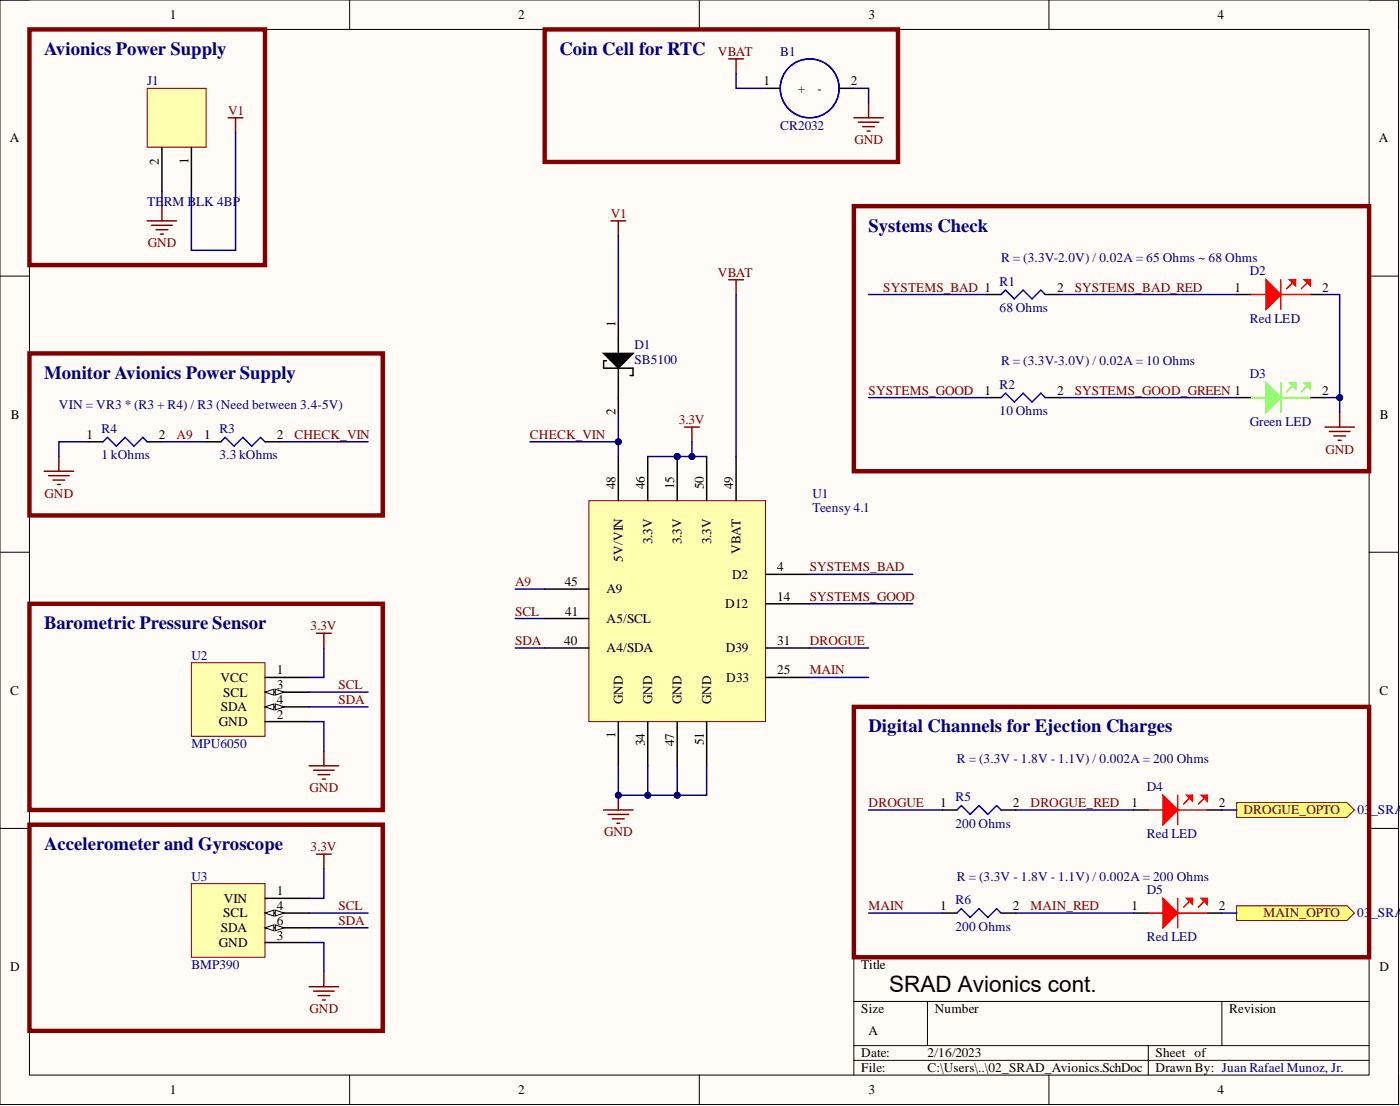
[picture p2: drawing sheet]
<svg xmlns="http://www.w3.org/2000/svg" width="241mm" height="190mm" viewBox="0 0 241 190" stroke-linecap="round" stroke-linejoin="round" font-family="sans-serif">
<defs><g id="words">
<text font-size="3.9" x="153.2" y="170.8">SRAD Avionics cont.</text>
<g font-size="3.2" fill="#000080">
<text x="7.6" y="9.5">Avionics Power Supply</text>
<text x="96.4" y="9.5">Coin Cell for RTC</text>
<text x="149.7" y="39.9">Systems Check</text>
<text x="7.6" y="65.3">Monitor Avionics Power Supply</text>
<text x="7.6" y="108.4">Barometric Pressure Sensor</text>
<text x="149.7" y="126.2">Digital Channels for Ejection Charges</text>
<text x="7.6" y="146.4">Accelerometer and Gyroscope</text>
</g>
<g font-size="2.3">
<text x="29.3" y="3.3">1</text>
<text x="89.3" y="3.3">2</text>
<text x="149.7" y="3.3">3</text>
<text x="209.8" y="3.3">4</text>
<text x="131.6" y="14.7">1</text>
<text x="137.5" y="16">+</text>
<text x="140.9" y="16">-</text>
<text x="146.7" y="14.7">2</text>
<text x="1.7" y="24.5">A</text>
<text x="27.4" y="28.4" transform="rotate(-90 27.4 28.4)">2</text>
<text x="32.5" y="28.2" transform="rotate(-90 32.5 28.2)">1</text>
<text x="237.7" y="24.5">A</text>
<text x="182.2" y="50.2">2</text>
<text x="212.8" y="50.2">1</text>
<text x="227.9" y="50.2">2</text>
<text x="106.1" y="56.3" transform="rotate(-90 106.1 56.3)">1</text>
<text x="106.1" y="71.5" transform="rotate(-90 106.1 71.5)">2</text>
<text x="169.7" y="68">1</text>
<text x="182.2" y="68">2</text>
<text x="227.9" y="68">2</text>
<text x="1.9" y="72.1">B</text>
<text x="14.9" y="75.6">1</text>
<text x="27.4" y="75.6">2</text>
<text x="35.2" y="75.6">1</text>
<text x="47.7" y="75.6">2</text>
<text x="237.8" y="72.1">B</text>
<text x="106.1" y="84.2" transform="rotate(-90 106.1 84.2)">48</text>
<text x="111.1" y="84.2" transform="rotate(-90 111.1 84.2)">46</text>
<text x="116.2" y="84.2" transform="rotate(-90 116.2 84.2)">15</text>
<text x="121.3" y="84.2" transform="rotate(-90 121.3 84.2)">50</text>
<text x="126.4" y="84.2" transform="rotate(-90 126.4 84.2)">49</text>
<text x="112.4" y="93.8" transform="rotate(-90 112.4 93.8)">3.3V</text>
<text x="117.5" y="93.8" transform="rotate(-90 117.5 93.8)">3.3V</text>
<text x="122.6" y="93.8" transform="rotate(-90 122.6 93.8)">3.3V</text>
<text x="127.6" y="95.5" transform="rotate(-90 127.6 95.5)">VBAT</text>
<text x="97.4" y="101">45</text>
<text x="107.3" y="96.7" transform="rotate(-90 107.3 96.7)">5V/VIN</text>
<text x="126.2" y="99.7">D2</text>
<text x="134" y="98.4">4</text>
<text x="97.4" y="106">41</text>
<text x="104.5" y="102.2">A9</text>
<text x="104.5" y="107.3">A5/SCL</text>
<text x="125" y="104.8">D12</text>
<text x="134" y="103.5">14</text>
<text x="97.3" y="111.1">40</text>
<text x="104.5" y="112.4">A4/SDA</text>
<text x="125.1" y="112.4">D39</text>
<text x="134" y="111.1">31</text>
<text x="1.8" y="119.6">C</text>
<text x="38" y="117.4">VCC</text>
<text x="38.5" y="120">SCL</text>
<text x="47.7" y="118.7">3</text>
<text x="47.7" y="116.2">1</text>
<text x="125.2" y="117.4">D33</text>
<text x="134" y="116.2">25</text>
<text x="237.8" y="119.6">C</text>
<text x="37.7" y="125.1">GND</text>
<text x="38.1" y="122.5">SDA</text>
<text x="47.7" y="121.2">4</text>
<text x="47.7" y="123.8">2</text>
<text x="107.3" y="121.2" transform="rotate(-90 107.3 121.2)">GND</text>
<text x="112.4" y="121.2" transform="rotate(-90 112.4 121.2)">GND</text>
<text x="117.5" y="121.2" transform="rotate(-90 117.5 121.2)">GND</text>
<text x="122.6" y="121.2" transform="rotate(-90 122.6 121.2)">GND</text>
<text x="106.1" y="127.2" transform="rotate(-90 106.1 127.2)">1</text>
<text x="111.1" y="128.5" transform="rotate(-90 111.1 128.5)">34</text>
<text x="116.2" y="128.5" transform="rotate(-90 116.2 128.5)">47</text>
<text x="121.3" y="128.4" transform="rotate(-90 121.3 128.4)">51</text>
<text x="162.1" y="139">1</text>
<text x="174.6" y="139">2</text>
<text x="195" y="139">1</text>
<text x="210.1" y="139">2</text>
<text x="38.6" y="155.5">VIN</text>
<text x="47.7" y="154.2">1</text>
<text x="38.1" y="160.6">SDA</text>
<text x="38.5" y="158">SCL</text>
<text x="47.7" y="156.8">4</text>
<text x="47.7" y="159.3">6</text>
<text x="47.7" y="161.8">3</text>
<text x="162.1" y="156.8">1</text>
<text x="174.6" y="156.8">2</text>
<text x="195" y="156.8">1</text>
<text x="210.1" y="156.8">2</text>
<text x="1.8" y="167.2">D</text>
<text x="37.7" y="163.1">GND</text>
<text x="148.4" y="166.9">Title</text>
<text x="237.8" y="167.2">D</text>
<text x="148.4" y="174.5">Size</text>
<text x="149.7" y="178.3">A</text>
<text x="161.1" y="174.5">Number</text>
<text x="211.9" y="174.5">Revision</text>
<text x="148.4" y="184.7">File:</text>
<text x="148.4" y="182.1">Date:</text>
<text x="159.9" y="184.7">C:\Users\..\02_SRAD_Avionics.SchDoc</text>
<text x="159.9" y="182.1">2/16/2023</text>
<text x="199.2" y="184.7">Drawn By: Juan Rafael Munoz, Jr.</text>
<text x="199.2" y="182.1">Sheet of</text>
<text x="29.3" y="188.5">1</text>
<text x="89.3" y="188.5">2</text>
<text x="149.7" y="188.5">3</text>
<text x="209.8" y="188.5">4</text>
</g>
<g font-size="2.3" fill="#800000">
<text x="123.7" y="9.6">VBAT</text>
<text x="39.3" y="19.8">V1</text>
<text x="147.3" y="24.9">GND</text>
<text x="105.3" y="37.5">V1</text>
<text x="25.5" y="42.6">GND</text>
<text x="123.7" y="47.7">VBAT</text>
<text x="152.2" y="50.2">SYSTEMS_BAD 1</text>
<text x="185.2" y="50.2">SYSTEMS_BAD_RED</text>
<text x="149.7" y="68">SYSTEMS_GOOD</text>
<text x="185.2" y="68">SYSTEMS_GOOD_GREEN 1</text>
<text x="30.4" y="75.6">A9</text>
<text x="50.7" y="75.6">CHECK_VIN</text>
<text x="91.3" y="75.6">CHECK_VIN</text>
<text x="117" y="73.1">3.3V</text>
<text x="228.4" y="78.1">GND</text>
<text x="7.7" y="85.7">GND</text>
<text x="88.8" y="101">A9</text>
<text x="139.6" y="98.4">SYSTEMS_BAD</text>
<text x="88.8" y="106">SCL</text>
<text x="139.6" y="103.5">SYSTEMS_GOOD</text>
<text x="53.5" y="108.6">3.3V</text>
<text x="88.8" y="111.1">SDA</text>
<text x="139.6" y="111.1">DROGUE</text>
<text x="58.4" y="118.7">SCL</text>
<text x="139.6" y="116.2">MAIN</text>
<text x="58.4" y="121.2">SDA</text>
<text x="53.4" y="136.5">GND</text>
<text x="149.7" y="139">DROGUE</text>
<text x="177.6" y="139">DROGUE_RED</text>
<text x="214.3" y="140.3">DROGUE_OPTO</text>
<text x="53.5" y="146.6">3.3V</text>
<text x="104.1" y="144.1">GND</text>
<text x="58.4" y="156.8">SCL</text>
<text x="58.4" y="159.3">SDA</text>
<text x="149.7" y="156.8">MAIN</text>
<text x="177.6" y="156.8">MAIN_RED</text>
<text x="217.8" y="158">MAIN_OPTO</text>
<text x="53.4" y="174.5">GND</text>
</g>
<g font-size="2.3" fill="#000080">
<text x="134.5" y="9.6">B1</text>
<text x="25.4" y="14.7">J1</text>
<text x="134.5" y="22.3">CR2032</text>
<text x="25.4" y="35.5">TE</text>
<text x="28.3" y="35.5">RM BLK 4BP</text>
<text x="172.5" y="45.1">R = (3.3V-2.0V) / 0.02A = 65 Ohms ~ 68 Ohms</text>
<text x="215.4" y="47.4">D2</text>
<text x="172.3" y="49.2">R1</text>
<text x="172.3" y="53.8">68 Ohms</text>
<text x="215.4" y="55.5">Red LED</text>
<text x="109.4" y="60.1">D1</text>
<text x="109.4" y="62.7">SB5100</text>
<text x="172.5" y="62.9">R = (3.3V-3.0V) / 0.02A = 10 Ohms</text>
<text x="215.4" y="65.2">D3</text>
<text x="10.2" y="70.5">VIN = VR3 * (R3 + R4) / R3 (Need between 3.4-5V)</text>
<text x="172.3" y="67">R2</text>
<text x="172.3" y="71.5">10 Ohms</text>
<text x="17.5" y="74.6">R4</text>
<text x="37.8" y="74.6">R3</text>
<text x="215.4" y="73.3">Green LED</text>
<text x="17.5" y="79.1">1 kOhms</text>
<text x="37.8" y="79.1">3.3 kOhms</text>
<text x="140.1" y="85.7">U1</text>
<text x="140.1" y="88.3">Teensy 4.1</text>
<text x="33" y="113.6">U2</text>
<text x="33" y="128.9">MPU6050</text>
<text x="164.9" y="131.4">R = (3.3V - 1.8V - 1.1V) / 0.002A = 200 Ohms</text>
<text x="164.7" y="138">R5</text>
<text x="197.7" y="136.2">D4</text>
<text x="164.7" y="142.6">200 Ohms</text>
<text x="233.9" y="140.3">03_SRAD</text>
<text x="197.7" y="144.3">Red LED</text>
<text x="33" y="151.7">U3</text>
<text x="164.7" y="155.7">R6</text>
<text x="164.9" y="151.7">R = (3.3V - 1.8V - 1.1V) / 0.002A = 200 Ohms</text>
<text x="197.7" y="154">D5</text>
<text x="164.7" y="160.3">200 Ohms</text>
<text x="233.9" y="158">03_SRAD</text>
<text x="33" y="166.9">BMP390</text>
<text x="197.7" y="162.1">Red LED</text>
</g>
</g></defs>
<path d="M0 0h241.1v190.2h-241.1z" fill-rule="evenodd" fill="#fffcf8"/>
<path d="M0 0h241.1v190.2h-241.1z" fill="none" stroke="#000" stroke-width=".17"/>
<path d="M5.1 5.1h230.9v180.1h-230.9z" fill-rule="evenodd" fill="#fffcf8"/>
<g fill="none" stroke="#000" stroke-width=".17">
<path d="M0 0h5.1M60.3 0v5.1M120.5 0v5.1M180.8 0v5.1M236 0h5.1v5.1M5.1 5.1h230.9v180.1h-230.9zM0 47.6h5.1M236 47.6h5.1M0 95.1h5.1M236 95.1h5.1M0 142.7h5.1M236 142.7h5.1"/>
<path d="M147.2 172.5h88.8M159.9 172.5v7.6M210.6 172.5v7.6M236 164.9h-88.8v20.3M60.3 185.2v5M120.5 185.2v5M147.2 180.1h88.8M147.2 182.6h88.8M180.8 185.2v5M197.9 180.1v5.1M241.1 185.2v5"/>
</g>
<path d="M25.4 15.2h10.1v10.2h-10.1z" fill-rule="evenodd" fill="#ffffb0"/>
<path d="M25.4 15.2h10.1v10.2h-10.1z" fill="none" stroke="#800000" stroke-width=".17"/>
<path d="M27.9 25.4v7.6M33 25.4v7.6" fill="none" stroke="#000" stroke-width=".25"/>
<path d="M25.4 38h5M26.1 38.8h3.6M26.9 39.6h2M27.9 35.5v2.5M39.3 20.3h2.6M40.6 20.3v2.5M27.7 40.3h.5" fill="none" stroke="#800000" stroke-width=".25"/>
<circle cx="116.7" cy="78.6" r=".51" fill="#000080"/>
<circle cx="116.7" cy="78.6" r=".51" fill="none" stroke="#000080" stroke-width=".17"/>
<path d="M101.5 86.2h30.4v38.1h-30.4z" fill-rule="evenodd" fill="#ffffb0"/>
<path d="M101.5 86.2h30.4v38.1h-30.4z" fill="none" stroke="#800000" stroke-width=".17"/>
<g fill="none" stroke="#000" stroke-width=".25">
<path d="M106.6 78.6v7.6M111.6 78.6v7.6M116.7 78.6v7.6M121.8 78.6v7.6M126.9 78.6v7.6M131.9 98.9h7.7M93.9 101.5h7.6M93.9 106.5h7.6M93.9 111.6h7.6M131.9 111.6h7.7M131.9 104h7.7M131.9 116.7h7.7"/>
<path d="M106.6 124.3v7.6M111.6 124.3v7.6M116.7 124.3v7.6M121.8 124.3v7.6"/>
</g>
<circle cx="116.7" cy="78.6" r=".51" fill="#000080"/>
<circle cx="116.7" cy="78.6" r=".51" fill="none" stroke="#000080" stroke-width=".17"/>
<path d="M104 139.5h5.1M106.6 137v2.5M104.8 140.3h3.5M105.6 141h2M106.3 141.8h.5" fill="none" stroke="#800000" stroke-width=".25"/>
<circle cx="106.6" cy="137" r=".51" fill="#000080"/>
<circle cx="106.6" cy="137" r=".51" fill="none" stroke="#000080" stroke-width=".17"/>
<path d="M131.9 15.2h2.6M144.6 15.2h2.6M106.6 55.8v5.1M15.2 76.1h2.6M25.4 76.1h2.5M35.5 76.1h2.6M45.7 76.1h2.5M104 60.9h5.1l-2.5 2.5zM104.5 62.1h-.5v1.3h5.1v1.3h-.5M106.6 63.4v7.6" fill="none" stroke="#000" stroke-width=".25"/>
<path d="M104 60.9h5.1l-2.5 2.5z" fill="#000"/>
<g fill="none" stroke="#800000" stroke-width=".25">
<path d="M125.6 10.1h2.5M126.9 10.1v2.6M149.7 17.8v2.5M105.3 38h2.5M106.6 38v2.6M147.2 20.3h5M147.9 21h3.6M148.7 21.8h2M149.5 22.6h.5M125.6 48.2h2.5M126.9 48.2v2.5M10.1 78.6v2.6"/>
<path d="M118 73.6h2.5M119.3 73.6v2.5M7.6 81.2h5.1M8.4 81.9h3.5M9.1 82.7h2.1M9.9 83.5h.5"/>
</g>
<g fill="none" stroke="#00f" stroke-width=".25">
<path d="M25.4 76.1l-.8-.8-1.5 1.6-1.5-1.6-1.6 1.6-1.5-1.6-.7 .8M45.7 76.1l-.8-.8-1.5 1.6-1.5-1.6-1.6 1.6-1.5-1.6-.7 .8"/>
<circle cx="139.6" cy="15.2" r="5.1"/>
</g>
<path d="M5.1 5.1h40.6v40.6h-40.6zM93.9 5.1h60.9v22.8h-60.9zM5.1 60.9h60.9v27.9h-60.9z" fill="none" stroke="#800000" stroke-width=".76"/>
<path d="M33 114.1h12.7v12.7h-12.7z" fill-rule="evenodd" fill="#ffffb0"/>
<path d="M33 114.1h12.7v12.7h-12.7z" fill="none" stroke="#800000" stroke-width=".17"/>
<path d="M45.7 116.7h7.6M45.7 119.2h7.6M45.7 124.3h7.6" fill="none" stroke="#000" stroke-width=".25"/>
<path d="M45.7 119.2l1.5-.5v1z" fill="#f8fcff"/>
<path d="M45.7 119.2l1.5-.5v1z" fill="none" stroke="#000" stroke-width=".17"/>
<path d="M47.4 118.7l1.6 .5-1.6 .5z" fill="#f8fcff"/>
<path d="M47.4 118.7l1.6 .5-1.6 .5z" fill="none" stroke="#000" stroke-width=".17"/>
<path d="M45.7 121.8h7.6" fill="none" stroke="#000" stroke-width=".25"/>
<path d="M45.7 121.8l1.5-.6v1.1z" fill="#f8fcff"/>
<path d="M45.7 121.8l1.5-.6v1.1z" fill="none" stroke="#000" stroke-width=".17"/>
<path d="M47.4 121.2l1.6 .6-1.6 .5z" fill="#f8fcff"/>
<path d="M47.4 121.2l1.6 .6-1.6 .5z" fill="none" stroke="#000" stroke-width=".17"/>
<path d="M33 152.2h12.7v12.7h-12.7z" fill-rule="evenodd" fill="#ffffb0"/>
<path d="M33 152.2h12.7v12.7h-12.7z" fill="none" stroke="#800000" stroke-width=".17"/>
<path d="M45.7 154.7h7.6M45.7 157.3h7.6M45.7 162.3h7.6" fill="none" stroke="#000" stroke-width=".25"/>
<path d="M45.7 157.3l1.5-.5v1z" fill="#f8fcff"/>
<path d="M45.7 157.3l1.5-.5v1z" fill="none" stroke="#000" stroke-width=".17"/>
<path d="M47.4 156.8l1.6 .5-1.6 .5z" fill="#f8fcff"/>
<path d="M47.4 156.8l1.6 .5-1.6 .5z" fill="none" stroke="#000" stroke-width=".17"/>
<path d="M45.7 159.8h7.6" fill="none" stroke="#000" stroke-width=".25"/>
<path d="M45.7 159.8l1.5-.5v1z" fill="#f8fcff"/>
<path d="M45.7 159.8l1.5-.5v1z" fill="none" stroke="#000" stroke-width=".17"/>
<path d="M47.4 159.3l1.6 .5-1.6 .5z" fill="#f8fcff"/>
<path d="M47.4 159.3l1.6 .5-1.6 .5z" fill="none" stroke="#000" stroke-width=".17"/>
<g fill="none" stroke="#800000" stroke-width=".25">
<path d="M228.4 73.6h5M229.1 74.3h3.6M229.9 75.1h2M230.6 75.8h.6M230.9 71v2.6M54.6 109.1h2.5M55.8 109.1v2.5M53.3 131.9h5.1M54 132.7h3.6M54.8 133.4h2M55.6 134.2h.5M55.8 129.4v2.5"/>
<path d="M54.6 147.1h2.5M55.8 147.1v2.6M53.3 170h5.1M54 170.7h3.6M54.8 171.5h2M55.6 172.2h.5M55.8 167.4v2.6"/>
</g>
<path d="M5.1 104h60.9v35.5h-60.9zM5.1 142.1h60.9v35.5h-60.9z" fill="none" stroke="#800000" stroke-width=".76"/>
<path d="M170 50.7h2.5M180.2 50.7h2.5M170 68.5h2.5M180.2 68.5h2.5M213.1 68.5h2.6M225.8 68.5h2.6" fill="none" stroke="#000" stroke-width=".25"/>
<path d="M172.5 50.7l.8-.7 1.5 1.5 1.5-1.5 1.6 1.5 1.5-1.5 .8 .7M180.2 68.5l-.8-.8-1.5 1.5-1.6-1.5-1.5 1.5-1.5-1.5-.8 .8" fill="none" stroke="#00f" stroke-width=".25"/>
<path d="M215.7 68.5h2.5M220.8 65.9v5.1M220.8 68.5h5M223.3 65.9l-1.5 1.6" fill="none" stroke="#0f0" stroke-width=".25"/>
<path d="M218.2 65.9l2.6 2.6-2.6 2.5z" fill="#0f0"/>
<path d="M218.2 65.9l2.6 2.6-2.6 2.5z" fill="none" stroke="#0f0" stroke-width=".25"/>
<path d="M222.3 65.9h1v1.1z" fill="#0f0"/>
<path d="M222.3 65.9h1v1.1zM225.8 65.9l-1.5 1.6" fill="none" stroke="#0f0" stroke-width=".25"/>
<path d="M224.8 65.9h1v1.1z" fill="#0f0"/>
<path d="M224.8 65.9h1v1.1z" fill="none" stroke="#0f0" stroke-width=".25"/>
<path d="M213.1 50.7h2.6M225.8 50.7h2.6" fill="none" stroke="#000" stroke-width=".25"/>
<path d="M215.7 50.7h2.5M220.8 48.2v5.1M220.8 50.7h5M223.3 48.2l-1.5 1.5" fill="none" stroke="#f00" stroke-width=".25"/>
<path d="M218.2 48.2l2.6 2.5-2.6 2.6z" fill="#f00"/>
<path d="M218.2 48.2l2.6 2.5-2.6 2.6z" fill="none" stroke="#f00" stroke-width=".25"/>
<path d="M222.3 48.2h1v1z" fill="#f00"/>
<path d="M222.3 48.2h1v1zM225.8 48.2l-1.5 1.5" fill="none" stroke="#f00" stroke-width=".25"/>
<path d="M224.8 48.2h1v1z" fill="#f00"/>
<path d="M224.8 48.2h1v1zM197.9 139.5h2.6M203 137v5.1M203 139.5h5.1M205.5 137l-1.5 1.5" fill="none" stroke="#f00" stroke-width=".25"/>
<path d="M147.2 35.5h88.8v45.7h-88.8z" fill="none" stroke="#800000" stroke-width=".76"/>
<path d="M162.4 139.5h2.5M172.5 139.5h2.6M195.4 139.5h2.5M208.1 139.5h2.5M162.4 157.3h2.5M172.5 157.3h2.6" fill="none" stroke="#000" stroke-width=".25"/>
<path d="M164.9 139.5l.8-.7 1.5 1.5 1.5-1.5 1.6 1.5 1.5-1.5 .7 .7M164.9 157.3l.8-.8 1.5 1.5 1.5-1.5 1.6 1.5 1.5-1.5 .7 .8" fill="none" stroke="#00f" stroke-width=".25"/>
<path d="M200.5 137l2.5 2.5-2.5 2.6z" fill="#f00"/>
<path d="M200.5 137l2.5 2.5-2.5 2.6z" fill="none" stroke="#f00" stroke-width=".25"/>
<path d="M204.5 137h1v1z" fill="#f00"/>
<path d="M204.5 137h1v1zM208.1 137l-1.6 1.5" fill="none" stroke="#f00" stroke-width=".25"/>
<path d="M207.1 137h1v1z" fill="#f00"/>
<path d="M207.1 137h1v1zM197.9 157.3h2.6M203 154.7v5.1M203 157.3h5.1M205.5 154.7l-1.5 1.6" fill="none" stroke="#f00" stroke-width=".25"/>
<path d="M195.4 157.3h2.5M208.1 157.3h2.5" fill="none" stroke="#000" stroke-width=".25"/>
<path d="M200.5 154.7l2.5 2.6-2.5 2.5z" fill="#f00"/>
<path d="M200.5 154.7l2.5 2.6-2.5 2.5z" fill="none" stroke="#f00" stroke-width=".25"/>
<path d="M204.5 154.7h1v1z" fill="#f00"/>
<path d="M204.5 154.7h1v1zM208.1 154.7l-1.6 1.6" fill="none" stroke="#f00" stroke-width=".25"/>
<path d="M207.1 154.7h1v1z" fill="#f00"/>
<path d="M207.1 154.7h1v1z" fill="none" stroke="#f00" stroke-width=".25"/>
<path d="M213.1 138.2h19.1l1.2 1.3-1.2 1.3h-19.1z" fill-rule="evenodd" fill="#ffff80"/>
<path d="M213.1 138.2h19.1l1.2 1.3-1.2 1.3h-19.1z" fill="none" stroke="#800000" stroke-width=".17"/>
<path d="M213.1 156h19.1l1.2 1.3-1.2 1.2h-19.1z" fill-rule="evenodd" fill="#ffff80"/>
<path d="M213.1 156h19.1l1.2 1.3-1.2 1.2h-19.1z" fill="none" stroke="#800000" stroke-width=".17"/>
<path d="M147.2 121.8h88.8v43.1h-88.8z" fill="none" stroke="#800000" stroke-width=".76"/>
<path d="M27.9 33v2.5M106.6 40.6v15.2M15.2 76.1h-5.1v2.5M27.9 76.1h7.6M119.3 76.1v2.5h2.5M88.8 101.5h5.1" fill="none" stroke="#000080" stroke-width=".25"/>
<circle cx="119.3" cy="78.6" r=".51" fill="#000080"/>
<circle cx="119.3" cy="78.6" r=".51" fill="none" stroke="#000080" stroke-width=".17"/>
<g fill="none" stroke="#000080" stroke-width=".25">
<path d="M126.9 12.7v2.5h5M147.2 15.2h2.5v2.6M126.9 50.7v27.9M53.3 119.2h10.1M55.8 111.6v5.1h-2.5M88.8 106.5h5.1M88.8 111.6h5.1M53.3 124.3h2.5v5.1M53.3 121.8h10.1M111.6 131.9v5.1M53.3 159.8h10.1M53.3 157.3h10.1"/>
<path d="M55.8 149.7v5h-2.5M53.3 162.3h2.5v5.1"/>
</g>
<circle cx="111.6" cy="137" r=".51" fill="#000080"/>
<circle cx="111.6" cy="137" r=".51" fill="none" stroke="#000080" stroke-width=".17"/>
<path d="M116.7 131.9v5.1" fill="none" stroke="#000080" stroke-width=".25"/>
<circle cx="116.7" cy="137" r=".51" fill="#000080"/>
<circle cx="116.7" cy="137" r=".51" fill="none" stroke="#000080" stroke-width=".17"/>
<path d="M111.6 78.6h7.7" fill="none" stroke="#000080" stroke-width=".25"/>
<circle cx="119.3" cy="78.6" r=".51" fill="#000080"/>
<circle cx="119.3" cy="78.6" r=".51" fill="none" stroke="#000080" stroke-width=".17"/>
<circle cx="116.7" cy="78.6" r=".51" fill="#000080"/>
<circle cx="116.7" cy="78.6" r=".51" fill="none" stroke="#000080" stroke-width=".17"/>
<path d="M228.4 50.7h2.5v20.3" fill="none" stroke="#000080" stroke-width=".25"/>
<circle cx="230.9" cy="68.5" r=".51" fill="#000080"/>
<circle cx="230.9" cy="68.5" r=".51" fill="none" stroke="#000080" stroke-width=".17"/>
<path d="M228.4 68.5h2.5" fill="none" stroke="#000080" stroke-width=".25"/>
<circle cx="230.9" cy="68.5" r=".51" fill="#000080"/>
<circle cx="230.9" cy="68.5" r=".51" fill="none" stroke="#000080" stroke-width=".17"/>
<g fill="none" stroke="#000080" stroke-width=".25">
<path d="M149.7 50.7h20.3M182.7 50.7h30.4M149.7 68.5h20.3M182.7 68.5h30.4M139.6 98.9h17.7M139.6 104h17.7M139.6 111.6h10.1M139.6 116.7h10.1M106.6 131.9v5.1h15.2v-5.1M149.7 139.5h12.7M175.1 139.5h20.3M210.6 139.5h2.5"/>
<path d="M149.7 157.3h12.7M175.1 157.3h20.3M210.6 157.3h2.5"/>
</g>
<circle cx="106.6" cy="137" r=".51" fill="#000080"/>
<circle cx="106.6" cy="137" r=".51" fill="none" stroke="#000080" stroke-width=".17"/>
<circle cx="111.6" cy="137" r=".51" fill="#000080"/>
<circle cx="111.6" cy="137" r=".51" fill="none" stroke="#000080" stroke-width=".17"/>
<circle cx="116.7" cy="137" r=".51" fill="#000080"/>
<circle cx="116.7" cy="137" r=".51" fill="none" stroke="#000080" stroke-width=".17"/>
<path d="M106.6 71v7.6" fill="none" stroke="#000080" stroke-width=".25"/>
<circle cx="106.6" cy="76.1" r=".51" fill="#000080"/>
<circle cx="106.6" cy="76.1" r=".51" fill="none" stroke="#000080" stroke-width=".17"/>
<path d="M91.3 76.1h15.3" fill="none" stroke="#000080" stroke-width=".25"/>
<circle cx="106.6" cy="76.1" r=".51" fill="#000080"/>
<circle cx="106.6" cy="76.1" r=".51" fill="none" stroke="#000080" stroke-width=".17"/>
<path d="M40.6 22.8v20.3h-7.6v-10.1M48.2 76.1h15.2" fill="none" stroke="#000080" stroke-width=".25"/>
<use href="#words"/>
</svg>
